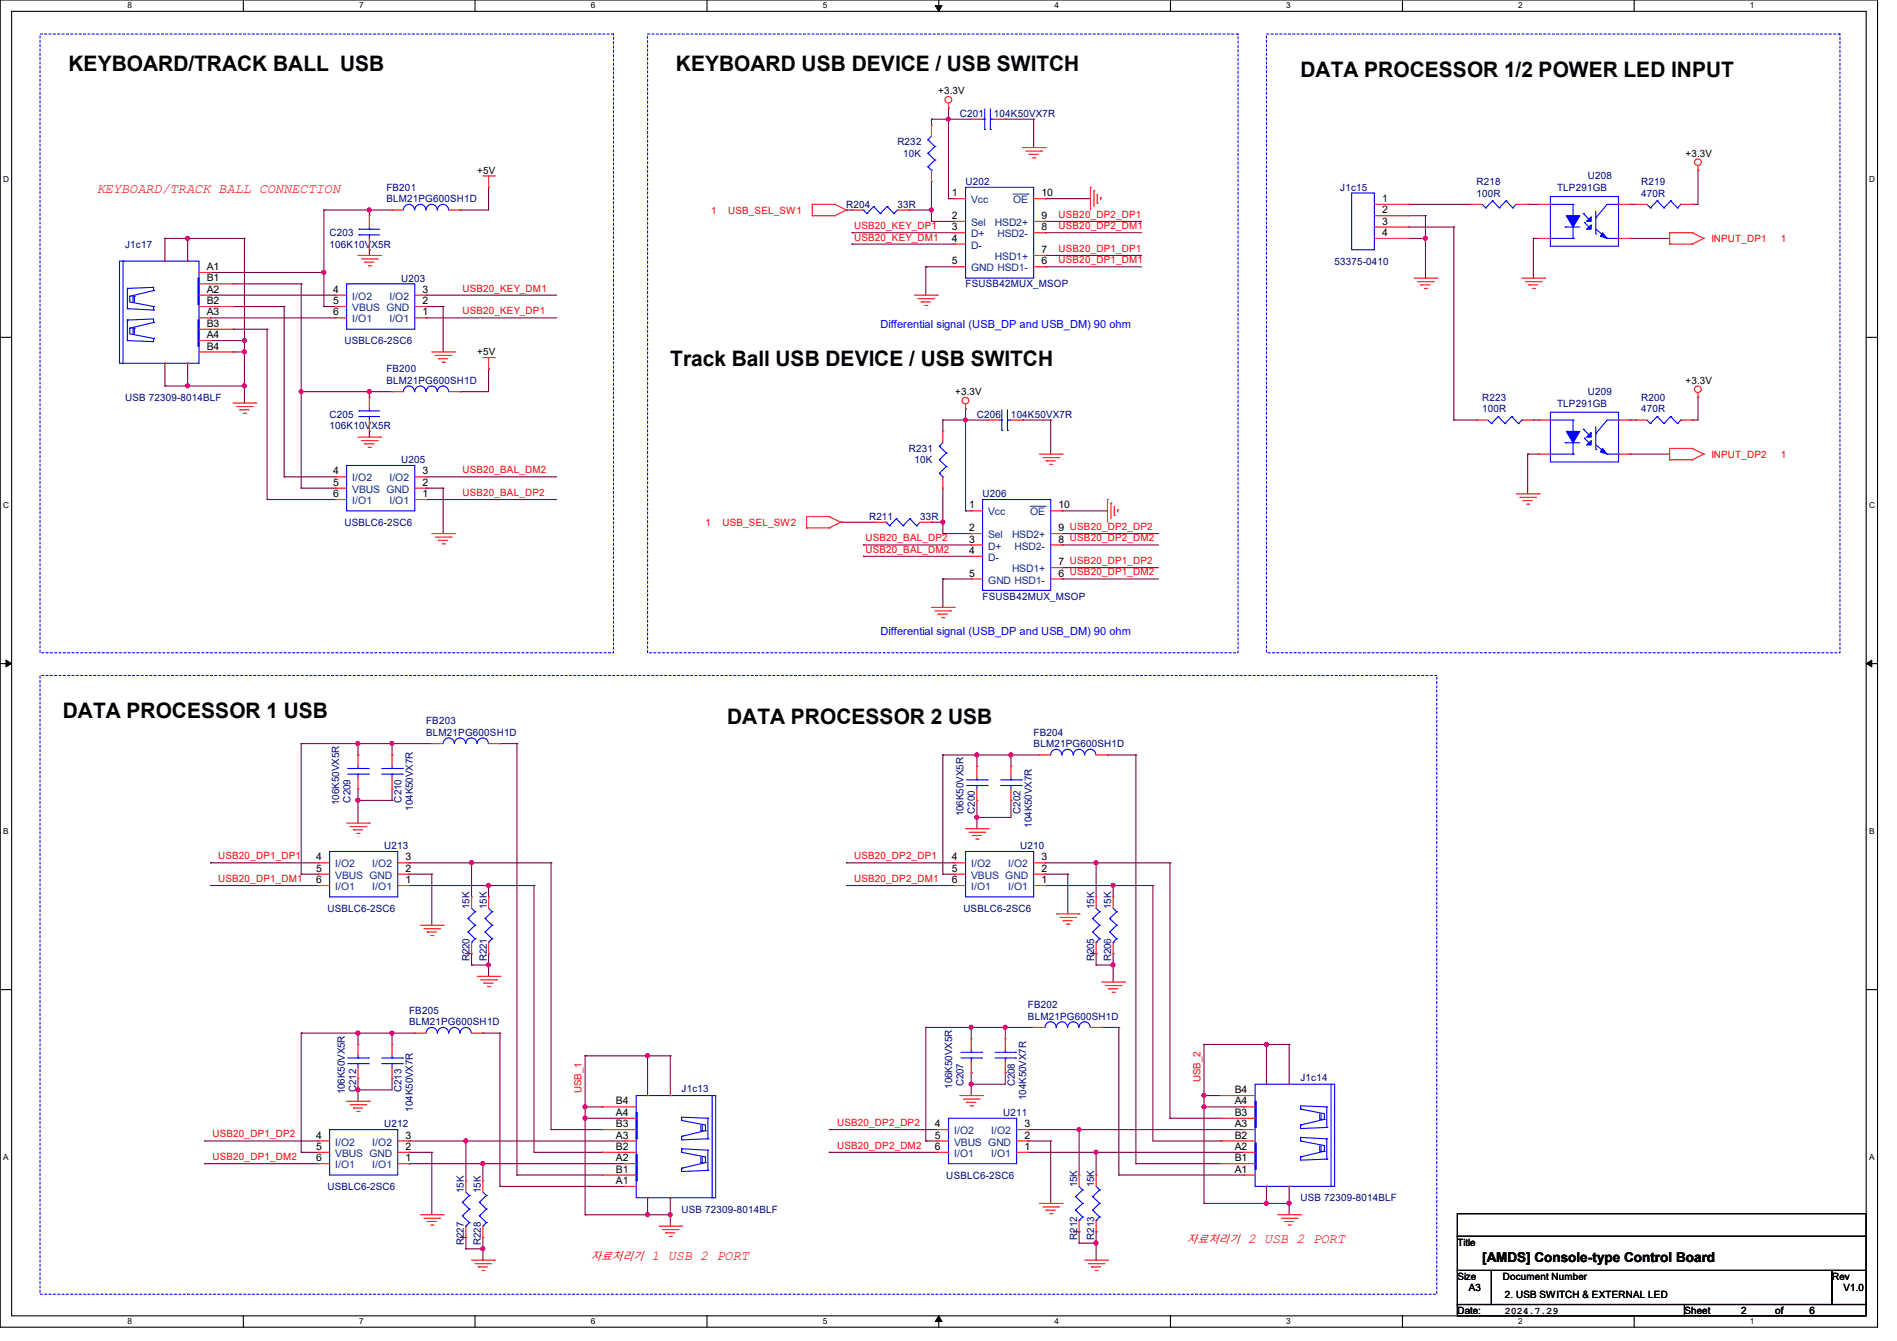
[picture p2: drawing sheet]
<svg xmlns="http://www.w3.org/2000/svg" width="297mm" height="210mm" viewBox="0 0 297 210" stroke-linecap="round" stroke-linejoin="round" font-family="sans-serif">
<defs><g id="words">
<g font-size="3.3">
<text x="10.7" y="11.1">KEYBOARD/TRACK BALL USB</text>
<text x="105.8" y="11.1">KEYBOARD USB DEVICE / USB SWITCH</text>
<text x="203.6" y="12">DATA PROCESSOR 1/2 POWER LED INPUT</text>
<text x="104.9" y="57.4">Track Ball USB DEVICE / USB SWITCH</text>
<text x="9.8" y="112.5">DATA PROCESSOR 1 USB</text>
<text x="113.8" y="113.4">DATA PROCESSOR 2 USB</text>
</g>
<g font-size="2.1" fill="#f00">
<text x="15.2" y="30.2">KEYBOARD/TRACK BALL CONNECTION</text>
<text x="102" y="197.4">1 USB 2 PORT</text>
<text x="195.4" y="194.7">2 USB 2 PORT</text>
</g>
<text font-size="2.1" x="232.1" y="197.6">[AMDS] Console-type Control Board</text>
<g font-size="1.7" fill="#00f">
<text x="137.8" y="51.4">Differential signal (USB_DP and USB_DM) 90 ohm</text>
<text x="137.8" y="99.4">Differential signal (USB_DP and USB_DM) 90 ohm</text>
</g>
<g font-size="1.7" fill="#f00">
<text x="92.5" y="197.4">자료처리기</text>
<text x="185.8" y="194.7">자료처리기</text>
</g>
<g font-size="1.6">
<text x="146.9" y="14.8">+3.3V</text>
<text x="74.7" y="27.2">+5V</text>
<text x="263.9" y="24.6">+3.3V</text>
<text x="149.1" y="34.3">2</text>
<text x="149.1" y="30.7">1</text>
<text x="163.1" y="34.3">9</text>
<text x="163.1" y="30.7">10</text>
<text x="216.4" y="31.6">1</text>
<text x="216.4" y="33.4">2</text>
<text x="216.4" y="35.2">3</text>
<text x="149.1" y="36.1">3</text>
<text x="149.1" y="37.8">4</text>
<text x="149.1" y="41.4">5</text>
<text x="163.1" y="36.1">8</text>
<text x="163.1" y="39.6">7</text>
<text x="163.1" y="41.4">6</text>
<text x="216.4" y="37">4</text>
<text x="32.4" y="42.3">A1</text>
<text x="32.4" y="45.8">A2</text>
<text x="32.4" y="44.1">B1</text>
<text x="32.4" y="47.6">B2</text>
<text x="52.2" y="45.8">4</text>
<text x="52.2" y="47.6">5</text>
<text x="66.2" y="47.6">2</text>
<text x="66.2" y="45.8">3</text>
<text x="32.4" y="49.4">A3</text>
<text x="32.4" y="53">A4</text>
<text x="32.4" y="51.2">B3</text>
<text x="52.2" y="49.4">6</text>
<text x="66.2" y="49.4">1</text>
<text x="32.4" y="54.7">B4</text>
<text x="74.7" y="55.7">+5V</text>
<text x="149.6" y="61.9">+3.3V</text>
<text x="263.9" y="60.1">+3.3V</text>
<text x="52.2" y="74.3">4</text>
<text x="52.2" y="76.1">5</text>
<text x="52.2" y="77.9">6</text>
<text x="66.2" y="77.9">1</text>
<text x="66.2" y="76.1">2</text>
<text x="66.2" y="74.3">3</text>
<text x="151.7" y="83.2">2</text>
<text x="151.7" y="79.6">1</text>
<text x="165.7" y="83.2">9 USB20_DP2_DP2</text>
<text x="165.7" y="79.6">10</text>
<text x="151.7" y="85">3</text>
<text x="151.7" y="86.7">4</text>
<text x="165.7" y="85">8 USB20_DP2_DM2</text>
<text x="165.7" y="88.5">7 USB20_DP1_DP2</text>
<text x="151.7" y="90.3">5</text>
<text x="165.7" y="90.3">6 USB20_DP1_DM2</text>
<text x="49.5" y="134.7">4</text>
<text x="49.5" y="136.5">5</text>
<text x="63.5" y="136.5">2</text>
<text x="63.5" y="134.7">3</text>
<text x="149.1" y="134.7">4</text>
<text x="149.1" y="136.5">5</text>
<text x="163.1" y="136.5">2</text>
<text x="163.1" y="134.7">3</text>
<text x="49.5" y="138.3">6</text>
<text x="63.5" y="138.3">1</text>
<text x="149.1" y="138.3">6</text>
<text x="163.1" y="138.3">1</text>
<text x="96.4" y="173">B4</text>
<text x="193.3" y="173">A4</text>
<text x="193.3" y="171.2">B4</text>
<text x="49.5" y="178.3">4</text>
<text x="63.5" y="178.3">3</text>
<text x="96.4" y="178.3">A3</text>
<text x="96.4" y="174.8">A4</text>
<text x="96.4" y="176.5">B3</text>
<text x="146.4" y="176.5">4</text>
<text x="146.4" y="178.3">5</text>
<text x="160.4" y="178.3">2</text>
<text x="160.4" y="176.5">3</text>
<text x="193.3" y="176.5">A3</text>
<text x="193.3" y="178.3">B2</text>
<text x="193.3" y="174.8">B3</text>
<text x="49.5" y="180.1">5</text>
<text x="49.5" y="181.9">6</text>
<text x="63.5" y="181.9">1</text>
<text x="63.5" y="180.1">2</text>
<text x="96.4" y="185.4">A1</text>
<text x="96.4" y="181.9">A2</text>
<text x="96.4" y="183.6">B1</text>
<text x="96.4" y="180.1">B2</text>
<text x="146.4" y="180.1">6</text>
<text x="160.4" y="180.1">1</text>
<text x="193.3" y="183.6">A1</text>
<text x="193.3" y="180.1">A2</text>
<text x="193.3" y="181.9">B1</text>
<text x="228.2" y="195.1">Title</text>
<text x="228.2" y="200.4">Size</text>
<text x="230" y="202.2">A3</text>
<text x="235.3" y="200.4">Document Number</text>
<text x="235.6" y="203.2">2. USB SWITCH &amp; EXTERNAL LED</text>
<text x="286.9" y="200.4">Rev</text>
<text x="288.6" y="202.2">V1.0</text>
<text x="228.2" y="205.7">Date:</text>
<text x="235.6" y="205.7">2024.7.29</text>
<text x="263.7" y="205.7">Sheet</text>
<text x="272.6" y="205.7">2</text>
<text x="278" y="205.7">of</text>
<text x="283.3" y="205.7">6</text>
</g>
<g font-size="1.6" fill="#000080">
<text x="140.5" y="22.8">R232</text>
<text x="150.3" y="18.3">C201</text>
<text x="155.6" y="18.3">104K50VX7R</text>
<text x="60.5" y="29.9">FB201</text>
<text x="141.4" y="24.6">10K</text>
<text x="151.2" y="29">U202</text>
<text x="209.8" y="29.9">J1c15</text>
<text x="231.2" y="29">R218</text>
<text x="243.8" y="29.9">TLP291GB</text>
<text x="248.6" y="28.1">U208</text>
<text x="257" y="29">R219</text>
<text x="60.5" y="31.7">BLM21PG600SH1D</text>
<text x="132.5" y="32.6">R204</text>
<text x="140.5" y="32.6">33R</text>
<text x="231.2" y="30.8">100R</text>
<text x="257" y="30.8">470R</text>
<text x="19.6" y="38.8">J1c17</text>
<text x="51.6" y="37">C203</text>
<text x="51.6" y="38.8">106K10VX5R</text>
<text x="209" y="41.4">53375-0410</text>
<text x="62.8" y="44.1">U203</text>
<text x="151.2" y="45">FSUSB42MUX_MSOP</text>
<text x="53.9" y="53.9">USBLC6-2SC6</text>
<text x="60.5" y="58.3">FB200</text>
<text x="19.6" y="62.8">USB 72309-8014BLF</text>
<text x="51.6" y="65.4">C205</text>
<text x="60.5" y="60.1">BLM21PG600SH1D</text>
<text x="152.9" y="65.4">C206</text>
<text x="158.3" y="65.4">104K50VX7R</text>
<text x="232.1" y="62.8">R223</text>
<text x="232.1" y="64.6">100R</text>
<text x="243.8" y="63.7">TLP291GB</text>
<text x="248.6" y="61.9">U209</text>
<text x="257" y="62.8">R200</text>
<text x="257" y="64.6">470R</text>
<text x="51.6" y="67.2">106K10VX5R</text>
<text x="142.3" y="70.8">R231</text>
<text x="62.8" y="72.6">U205</text>
<text x="143.2" y="72.6">10K</text>
<text x="153.8" y="77.9">U206</text>
<text x="53.9" y="82.3">USBLC6-2SC6</text>
<text x="136.1" y="81.4">R211</text>
<text x="144.1" y="81.4">33R</text>
<text x="153.8" y="93.9">FSUSB42MUX_MSOP</text>
<text x="66.7" y="113.5">FB203</text>
<text x="66.7" y="115.2">BLM21PG600SH1D</text>
<text x="161.8" y="115.2">FB204</text>
<text x="161.8" y="117">BLM21PG600SH1D</text>
<text x="54.9" y="125.7" transform="rotate(-90 54.9 125.7)">C209</text>
<text x="62.9" y="125.7" transform="rotate(-90 62.9 125.7)">C210</text>
<text x="53.1" y="126.1" transform="rotate(-90 53.1 126.1)">106K50VX5R</text>
<text x="64.6" y="127" transform="rotate(-90 64.6 127)">104K50VX7R</text>
<text x="150.9" y="127.8" transform="rotate(-90 150.9 127.8)">106K50VX5R</text>
<text x="152.7" y="127.5" transform="rotate(-90 152.7 127.5)">C200</text>
<text x="159.8" y="127.5" transform="rotate(-90 159.8 127.5)">C202</text>
<text x="161.5" y="129.6" transform="rotate(-90 161.5 129.6)">104K50VX7R</text>
<text x="60.2" y="133">U213</text>
<text x="159.7" y="133">U210</text>
<text x="51.3" y="142.8">USBLC6-2SC6</text>
<text x="73.5" y="142.4" transform="rotate(-90 73.5 142.4)">15K</text>
<text x="76.2" y="142.4" transform="rotate(-90 76.2 142.4)">15K</text>
<text x="150.8" y="142.8">USBLC6-2SC6</text>
<text x="171.3" y="142.4" transform="rotate(-90 171.3 142.4)">15K</text>
<text x="174" y="142.4" transform="rotate(-90 174 142.4)">15K</text>
<text x="73.5" y="150.6" transform="rotate(-90 73.5 150.6)">R220</text>
<text x="76.2" y="150.6" transform="rotate(-90 76.2 150.6)">R221</text>
<text x="171.3" y="150.6" transform="rotate(-90 171.3 150.6)">R205</text>
<text x="174" y="150.6" transform="rotate(-90 174 150.6)">R206</text>
<text x="64.1" y="158.8">FB205</text>
<text x="64.1" y="160.6">BLM21PG600SH1D</text>
<text x="161" y="157.9">FB202</text>
<text x="161" y="159.7">BLM21PG600SH1D</text>
<text x="54" y="171.4" transform="rotate(-90 54 171.4)">106K50VX5R</text>
<text x="55.8" y="171" transform="rotate(-90 55.8 171)">C212</text>
<text x="62.9" y="171" transform="rotate(-90 62.9 171)">C213</text>
<text x="106.7" y="171.1">J1c13</text>
<text x="149.1" y="170.5" transform="rotate(-90 149.1 170.5)">106K50VX5R</text>
<text x="150.9" y="170.1" transform="rotate(-90 150.9 170.1)">C207</text>
<text x="158.9" y="170.1" transform="rotate(-90 158.9 170.1)">C208</text>
<text x="160.7" y="172.3" transform="rotate(-90 160.7 172.3)">104K50VX7R</text>
<text x="203.6" y="169.3">J1c14</text>
<text x="60.2" y="176.6">U212</text>
<text x="64.6" y="174.1" transform="rotate(-90 64.6 174.1)">104K50VX7R</text>
<text x="157.1" y="174.8">U211</text>
<text x="148.2" y="184.6">USBLC6-2SC6</text>
<text x="168.7" y="186" transform="rotate(-90 168.7 186)">15K</text>
<text x="171.3" y="186" transform="rotate(-90 171.3 186)">15K</text>
<text x="51.3" y="186.3">USBLC6-2SC6</text>
<text x="72.6" y="186.9" transform="rotate(-90 72.6 186.9)">15K</text>
<text x="75.3" y="186.9" transform="rotate(-90 75.3 186.9)">15K</text>
<text x="106.7" y="189.9">USB 72309-8014BLF</text>
<text x="203.6" y="188.1">USB 72309-8014BLF</text>
<text x="72.6" y="195" transform="rotate(-90 72.6 195)">R227</text>
<text x="75.3" y="195" transform="rotate(-90 75.3 195)">R228</text>
<text x="168.7" y="194.1" transform="rotate(-90 168.7 194.1)">R212</text>
<text x="171.3" y="194.1" transform="rotate(-90 171.3 194.1)">R213</text>
</g>
<g font-size="1.6" fill="#f00">
<text x="111.3" y="33.4">1</text>
<text x="114" y="33.4">USB_SEL_SW1</text>
<text x="133.7" y="35.9">USB20_KEY_DP1</text>
<text x="165.7" y="34.1">USB20_DP2_DP1</text>
<text x="165.7" y="35.9">USB20_DP2_DM1</text>
<text x="133.7" y="37.7">USB20_KEY_DM1</text>
<text x="165.7" y="39.5">USB20_DP1_DP1</text>
<text x="165.7" y="41.2">USB20_DP1_DM1</text>
<text x="268" y="37.9">INPUT_DP1</text>
<text x="278.8" y="37.9">1</text>
<text x="72.4" y="45.7">USB20_KEY_DM1</text>
<text x="72.4" y="49.2">USB20_KEY_DP1</text>
<text x="268" y="71.7">INPUT_DP2</text>
<text x="278.8" y="71.7">1</text>
<text x="72.4" y="77.7">USB20_BAL_DP2</text>
<text x="72.4" y="74.1">USB20_BAL_DM2</text>
<text x="110.4" y="82.3">1</text>
<text x="113.1" y="82.3">USB_SEL_SW2</text>
<text x="135.5" y="86.6">USB20_BAL_DM2</text>
<text x="135.5" y="84.8">USB20_BAL_DP2</text>
<text x="34.2" y="134.6">USB20_DP1_DP1</text>
<text x="133.7" y="134.6">USB20_DP2_DP1</text>
<text x="34.2" y="138.1">USB20_DP1_DM1</text>
<text x="133.7" y="138.1">USB20_DP2_DM1</text>
<text x="91.1" y="171.2" transform="rotate(-90 91.1 171.2)">USB_1</text>
<text x="188" y="169.5" transform="rotate(-90 188 169.5)">USB_2</text>
<text x="33.3" y="178.1">USB20_DP1_DP2</text>
<text x="131.1" y="176.4">USB20_DP2_DP2</text>
<text x="131.1" y="179.9">USB20_DP2_DM2</text>
<text x="33.3" y="181.7">USB20_DP1_DM2</text>
</g>
<g font-size="1.6" fill="#004080">
<text x="152.1" y="35.4">Sel</text>
<text x="152.1" y="31.8">Vcc</text>
<text x="155.8" y="35.4">HSD2+</text>
<text x="158.6" y="31.8">OE</text>
<text x="152.1" y="37.2">D+</text>
<text x="152.1" y="38.9">D-</text>
<text x="155.8" y="40.7">HSD1+</text>
<text x="156.2" y="37.2">HSD2-</text>
<text x="55.2" y="46.9">I/O2</text>
<text x="61" y="46.9">I/O2</text>
<text x="152.1" y="42.5">GND HSD1-</text>
<text x="55.2" y="48.7">VBUS GND</text>
<text x="55.2" y="50.5">I/O1</text>
<text x="61" y="50.5">I/O1</text>
<text x="55.2" y="75.4">I/O2</text>
<text x="55.2" y="77.2">VBUS GND</text>
<text x="61" y="75.4">I/O2</text>
<text x="55.2" y="79">I/O1</text>
<text x="61" y="79">I/O1</text>
<text x="154.7" y="80.7">Vcc</text>
<text x="161.3" y="80.7">OE</text>
<text x="154.7" y="84.3">Sel</text>
<text x="154.7" y="86.1">D+</text>
<text x="154.7" y="87.8">D-</text>
<text x="158.5" y="89.6">HSD1+</text>
<text x="158.5" y="84.3">HSD2+</text>
<text x="158.8" y="86.1">HSD2-</text>
<text x="154.7" y="91.4">GND HSD1-</text>
<text x="52.5" y="135.8">I/O2</text>
<text x="52.5" y="137.6">VBUS GND</text>
<text x="58.3" y="135.8">I/O2</text>
<text x="152.1" y="135.8">I/O2</text>
<text x="152.1" y="137.6">VBUS GND</text>
<text x="157.9" y="135.8">I/O2</text>
<text x="52.5" y="139.4">I/O1</text>
<text x="58.3" y="139.4">I/O1</text>
<text x="152.1" y="139.4">I/O1</text>
<text x="157.9" y="139.4">I/O1</text>
<text x="52.5" y="179.4">I/O2</text>
<text x="58.3" y="179.4">I/O2</text>
<text x="149.4" y="177.6">I/O2</text>
<text x="149.4" y="179.4">VBUS GND</text>
<text x="155.2" y="177.6">I/O2</text>
<text x="52.5" y="181.2">VBUS GND</text>
<text x="52.5" y="183">I/O1</text>
<text x="58.3" y="183">I/O1</text>
<text x="149.4" y="181.2">I/O1</text>
<text x="155.2" y="181.2">I/O1</text>
</g>
<g font-size="1.3">
<text x="19.9" y="1.3">8</text>
<text x="56.2" y="1.3">7</text>
<text x="92.5" y="1.3">6</text>
<text x="128.8" y="1.3">5</text>
<text x="165.1" y="1.3">4</text>
<text x="201.4" y="1.3">3</text>
<text x="237.7" y="1.3">2</text>
<text x="274" y="1.3">1</text>
<text x=".5" y="28.4">D</text>
<text x="292.7" y="28.4">D</text>
<text x=".5" y="79.5">C</text>
<text x="292.7" y="79.5">C</text>
<text x=".5" y="130.6">B</text>
<text x="292.7" y="130.6">B</text>
<text x=".5" y="181.7">A</text>
<text x="292.7" y="181.7">A</text>
<text x="19.9" y="207.4">8</text>
<text x="56.2" y="207.4">7</text>
<text x="92.5" y="207.4">6</text>
<text x="128.8" y="207.4">5</text>
<text x="165.1" y="207.4">4</text>
<text x="201.4" y="207.4">3</text>
<text x="237.7" y="207.4">2</text>
<text x="274" y="207.4">1</text>
</g>
</g></defs>
<path d="M0 0h294v207.9h-294zM1.8 1.8h290.4v204.3h-290.4z" fill="none" stroke="#000" stroke-width=".17"/>
<g fill="#fff">
<path d="M19.9 .2h.7v1.4h-.7z"/>
<path d="M19.9 206.2h.7v1.4h-.7z"/>
</g>
<path d="M38.1 0v1.8M38.1 206.1v1.8" fill="none" stroke="#000" stroke-width=".17"/>
<g fill="#fff">
<path d="M56.2 .2h.7v1.4h-.7z"/>
<path d="M56.2 206.2h.7v1.4h-.7z"/>
</g>
<path d="M74.4 0v1.8M74.4 206.1v1.8" fill="none" stroke="#000" stroke-width=".17"/>
<g fill="#fff">
<path d="M92.5 .2h.7v1.4h-.7z"/>
<path d="M92.5 206.2h.7v1.4h-.7z"/>
</g>
<path d="M110.7 0v1.8M110.7 206.1v1.8" fill="none" stroke="#000" stroke-width=".17"/>
<g fill="#fff">
<path d="M128.8 .2h.7v1.4h-.7z"/>
<path d="M128.8 206.2h.7v1.4h-.7z"/>
</g>
<path d="M147 0v1.8M147 206.1v1.8" fill="none" stroke="#000" stroke-width=".17"/>
<path d="M146.4 .9h1.1l-.5 .9zM147 206.1l.5 .9h-1.1z" fill="#000" stroke="#000" stroke-width=".16"/>
<g fill="#fff">
<path d="M165.1 .2h.7v1.4h-.7z"/>
<path d="M165.1 206.2h.7v1.4h-.7z"/>
</g>
<path d="M183.3 0v1.8M183.3 206.1v1.8" fill="none" stroke="#000" stroke-width=".17"/>
<g fill="#fff">
<path d="M201.4 .2h.7v1.4h-.7z"/>
<path d="M201.4 206.2h.7v1.4h-.7z"/>
</g>
<path d="M219.6 0v1.8M219.6 206.1v1.8" fill="none" stroke="#000" stroke-width=".17"/>
<g fill="#fff">
<path d="M237.7 .2h.7v1.4h-.7z"/>
<path d="M237.7 206.2h.7v1.4h-.7z"/>
</g>
<path d="M255.9 0v1.8M255.9 206.1v1.8" fill="none" stroke="#000" stroke-width=".17"/>
<g fill="#fff">
<path d="M274 .2h.7v1.4h-.7z"/>
<path d="M274 206.2h.7v1.4h-.7z"/>
<path d="M.5 27.3h.9v1.4h-.9z"/>
<path d="M292.7 27.3h.8v1.4h-.8z"/>
<path d="M.5 78.4h.9v1.4h-.9z"/>
<path d="M292.7 78.4h.8v1.4h-.8z"/>
</g>
<path d="M0 52.8h1.8M292.2 52.8h1.8" fill="none" stroke="#000" stroke-width=".17"/>
<g fill="#fff">
<path d="M.5 129.5h.8v1.4h-.8z"/>
<path d="M292.7 129.5h.8v1.4h-.8z"/>
</g>
<path d="M0 103.9h1.8M292.2 103.9h1.8" fill="none" stroke="#000" stroke-width=".17"/>
<path d="M.9 103.4l.9 .5-.9 .5zM292.2 103.9l.9-.5v1z" fill="#000" stroke="#000" stroke-width=".16"/>
<g fill="#fff">
<path d="M.5 180.5h.8v1.4h-.8z"/>
<path d="M292.7 180.5h.8v1.4h-.8z"/>
</g>
<path d="M0 155h1.8M292.2 155h1.8M228.2 190.1h64v3.5h-64zM228.2 193.6h64v5.4h-64zM228.2 199h5.3v5.3h-5.3zM233.5 199h53.4v5.3h-53.4zM286.9 199h5.3v5.3h-5.3zM228.2 204.3h35.5v1.8h-35.5zM263.7 204.3h28.5v1.8h-28.5z" fill="none" stroke="#000" stroke-width=".17"/>
<path d="M6.3 5.3h89.8v96.9h-89.8zM101.4 5.3h92.4v96.9h-92.4zM198.3 5.3h89.8v96.9h-89.8zM6.3 105.8h218.7v96.9h-218.7z" fill="none" stroke="#00f" stroke-width=".17" stroke-dasharray=".3 .3"/>
<g fill="none" stroke="#800040" stroke-width=".17">
<path d="M145.8 18.7h.1M145.8 18.7h6.3M145.8 18.7v.9M148.5 16.9h.1M148.5 18.7h.1M148.5 16.9v14.2M157.4 18.7h.1M157.4 18.7h4.4M161.8 18.7h.1M161.8 18.7v4.4M25.8 37.3h.1M25.8 37.3v3.6"/>
<path d="M25.8 37.3h12.5M29.4 37.3h.1M29.4 37.3v3.6M38.3 37.3h.1M38.3 37.3v25.8M50.7 32.9h.1M50.7 32.9h10.7M50.7 32.9v15.1M57.8 32.9h.1M57.8 39.1h.1M57.8 32.9v.9M57.8 39.1v.9"/>
<path d="M72.1 32.9h.1M76.5 29.3h.1M76.5 29.3v3.6h-4.4M132.5 32.9h.1M132.5 32.9h.9M133.4 36.4h.1M133.4 38.2h.1M133.4 36.4h16M133.4 38.2h16M142.3 32.9h.1M142.3 32.9h3.5M145.8 32.9h.1"/>
<path d="M145.8 34.7h.1M145.8 34.7h3.6M145.8 28.4v6.3M148.5 31.1h.1M148.5 31.1h.9M163.6 31.1h.1M163.6 34.7h.1M163.6 36.4h.1M163.6 36.4h15.1M163.6 31.1h7.1M163.6 34.7h15.1M220.5 32h.1"/>
<path d="M220.5 35.6h.1M220.5 32h9.8M220.5 33.8h2.7M220.5 37.3h2.7M220.5 35.6h7.1M223.2 37.3h.1M223.2 33.8h.1M223.2 33.8v9.8M227.6 35.6h.1M227.6 35.6v30.2M239.2 32h.1M239.2 32h1.8"/>
<path d="M240.1 37.3h.1M240.1 37.3h.9M240.1 37.3v6.3M255.2 37.3h.1M255.2 32h.1M255.2 32h.9M255.2 37.3h6.2M265 32h.1M265.9 26.7h.1M265.9 26.7v5.3h-.9M25.8 56.9h.1M25.8 56.9v3.6"/>
<path d="M29.4 56.9h.1M29.4 56.9v3.6M32.9 42.7h.1M32.9 46.2h.1M32.9 49.8h.1M32.9 53.3h.1M32.9 46.2h19.6M32.9 49.8h19.6M32.9 42.7h17.8M32.9 53.3h5.4M36.5 55.1h.1M36.5 44.4h.1"/>
<path d="M36.5 48h.1M36.5 51.6h.1M36.5 48h8M36.5 55.1h1.8M36.5 44.4h10.7M36.5 51.6h5.3M38.3 55.1h.1M38.3 53.3h.1M41.8 51.6h.1M41.8 51.6v26.6M44.5 48h.1M44.5 48v26.7"/>
<path d="M47.2 44.4h.1M47.2 44.4v32.1M50.7 42.7h.1M50.7 48h.1M50.7 48h1.8M66.7 46.2h.1M66.7 49.8h.1M66.7 48h.1M66.7 46.2h20.5M66.7 49.8h20.5M66.7 48h2.7M69.4 48h.1"/>
<path d="M69.4 48v7.1M76.5 57.8h.1M76.5 57.8v3.5h-4.4M144.9 41.8h.1M144.9 41.8v4.4M144.9 41.8h4.5M163.6 40h.1M163.6 41.8h.1M163.6 41.8h15.1M163.6 40h15.1M223.2 43.6h.1M25.8 60.5h.1"/>
<path d="M25.8 60.5h12.5M29.4 60.5h.1M38.3 60.5h.1M41.8 78.2h.1M41.8 78.2h10.7M44.5 74.7h.1M44.5 74.7h8M47.2 61.3h.1M47.2 76.5h.1M47.2 61.3h14.2M47.2 76.5h5.3M57.8 61.3h.1"/>
<path d="M57.8 67.6h.1M57.8 61.3v.9M57.8 67.6v.9M66.7 78.2h.1M66.7 74.7h.1M66.7 76.5h.1M66.7 78.2h20.5M66.7 74.7h20.5M66.7 76.5h2.7M69.4 76.5h.1M69.4 76.5v7.1M72.1 61.3h.1"/>
<path d="M147.6 65.8h.1M147.6 65.8v1.8M147.6 76.5v7.1M147.6 65.8h7.1M151.2 64h.1M151.2 65.8h.1M151.2 64v16M160.1 65.8h.1M160.1 65.8h4.4M164.5 65.8h.1M164.5 65.8v5.3M227.6 65.8h.1"/>
<path d="M227.6 65.8h3.6M239.2 71.1h.1M239.2 71.1h1.8M239.2 71.1v6.2M240.1 65.8h.1M240.1 65.8h.9M255.2 65.8h.1M255.2 71.1h.1M255.2 65.8h.9M255.2 71.1h6.2M265 65.8h.1M265.9 62.2h.1"/>
<path d="M265.9 62.2v3.6h-.9M131.6 81.8h.1M131.6 81.8h5.3M135.2 87.1h.1M135.2 85.3h.1M135.2 87.1h16.9M135.2 85.3h16.9M145.8 81.8h.1M145.8 81.8h1.8M147.6 90.7h.1M147.6 81.8h.1M147.6 83.6h.1"/>
<path d="M147.6 90.7h4.5M147.6 90.7v4.4M147.6 83.6h4.5M151.2 80h.1M151.2 80h.9M166.3 80h.1M166.3 83.6h.1M166.3 85.3h.1M166.3 88.9h.1M166.3 90.7h.1M166.3 90.7h15.1M166.3 80h7.1"/>
<path d="M166.3 83.6h15.1M166.3 85.3h15.1M166.3 88.9h15.1M47.2 116.5h.1M47.2 116.5h20.4M47.2 116.5v20.4M56 118.2h.1M56 116.5h.1M56 116.5v1.7M61.4 118.2h.1M61.4 116.5h.1M61.4 116.5v1.7"/>
<path d="M78.3 116.5h.1M78.3 116.5h2.6M80.9 116.5h.1M80.9 116.5v67.5M147.6 118.2h.1M147.6 118.2v18.7M147.6 118.2h15.1M153 118.2h.1M153 118.2v1.8M158.3 118.2h.1M158.3 118.2v1.8M173.4 118.2h.1"/>
<path d="M173.4 118.2h4.4M177.8 118.2h.1M177.8 118.2v64M32.9 138.7h.1M32.9 135.1h.1M32.9 138.7h16.9M32.9 135.1h16.9M47.2 136.9h.1M47.2 136.9h2.6M56 125.3h.1M56 123.6v5.3M56 125.3h5.4"/>
<path d="M61.4 125.3h.1M61.4 123.6v1.7M64.1 138.7h.1M64.1 135.1h.1M64.1 136.9h.1M64.1 138.7h19.5M64.1 135.1h22.2M64.1 136.9h3.5M67.6 136.9h.1M67.6 136.9v8M73.8 135.1h.1M73.8 135.1v5.4"/>
<path d="M76.5 138.7h.1M76.5 138.7v1.8M83.6 138.7h.1M83.6 138.7v41.8h10.7M86.3 135.1h.1M86.3 135.1v41.8M132.5 135.1h.1M132.5 138.7h.1M132.5 138.7h16.9M132.5 135.1h16.9M147.6 136.9h.1M147.6 136.9h1.8"/>
<path d="M153 128h.1M153 125.3h.1M153 125.3v4.5M158.3 125.3h.1M158.3 125.3v2.7h-5.3M163.6 135.1h.1M163.6 136.9h.1M163.6 138.7h16.9M163.6 135.1h19.6M163.6 136.9h3.6M167.2 136.9h.1M167.2 136.9v6.2"/>
<path d="M171.6 135.1h.1M171.6 135.1v5.4M174.3 138.7h.1M174.3 138.7v1.8M180.5 138.7h.1M180.5 138.7v40h10.7M183.2 135.1h.1M183.2 135.1v40M72.9 149.4h.1M72.9 149.4h.9M73.8 149.4h.1M73.8 151.1h.1"/>
<path d="M73.8 149.4v1.7M73.8 151.1h2.7M76.5 151.1h.1M76.5 149.4h.1M76.5 149.4v3.5M170.7 149.4h.1M170.7 149.4h.9M171.6 151.1h.1M171.6 149.4h.1M171.6 151.1h2.7M171.6 149.4v1.7M174.3 151.1h.1"/>
<path d="M174.3 149.4h.1M174.3 149.4v4.4M32 178.7h.1M32 178.7h17.8M47.2 161.8h.1M47.2 161.8h17.7M47.2 161.8v18.7M56 170.7h.1M56 161.8h.1M56 168.9h.1M56 161.8v1.8M56 168.9v3.6"/>
<path d="M61.4 168.9h.1M61.4 161.8h.1M61.4 168.9v1.8h-5.4M61.4 161.8v1.8M64.1 178.7h.1M64.1 178.7h33.7M72.9 178.7h.1M72.9 178.7v6.2M75.6 161.8h.1M75.6 161.8h2.7M78.3 161.8h.1M78.3 161.8v24"/>
<path d="M86.3 176.9h.1M86.3 176.9h8M91.6 165.4h.1M91.6 175.1h.1M91.6 173.4h.1M91.6 165.4v24.8M91.6 165.4h13.3M91.6 175.1h6.2M91.6 173.4h2.7M101.4 165.4h.1M101.4 165.4v6.2M104.9 165.4h.1"/>
<path d="M104.9 165.4v6.2M129.8 176.9h.1M129.8 176.9h16.9M144.9 160.9h.1M144.9 178.7h.1M144.9 160.9v17.8M144.9 178.7h1.8M144.9 160.9h16.9M152.1 169.8h.1M152.1 160.9h.1M152.1 168h.1M152.1 160.9v1.8"/>
<path d="M152.1 168v3.6M157.4 168h.1M157.4 160.9h.1M157.4 160.9v1.8M157.4 168v1.8h-5.3M161 176.9h.1M161 178.7h.1M161 178.7h3.5M161 176.9h33.7M164.5 178.7h.1M164.5 178.7v9.8M169 176.9h.1"/>
<path d="M169 176.9v7.1M172.5 160.9h.1M172.5 160.9h2.7M175.2 160.9h.1M175.2 160.9v23.1M183.2 175.1h.1M183.2 175.1h8M188.5 171.6h.1M188.5 163.6h.1M188.5 173.4h.1M188.5 173.4h6.2M188.5 163.6h13.3"/>
<path d="M188.5 163.6v24.9M188.5 171.6h2.7M191.2 178.7h.1M198.3 163.6h.1M198.3 163.6v6.2M201.8 163.6h.1M201.8 163.6v6.2M32 182.2h.1M32 182.2h17.8M47.2 180.5h.1M47.2 180.5h2.6M64.1 182.2h.1"/>
<path d="M64.1 180.5h.1M64.1 182.2h33.7M64.1 180.5h3.5M67.6 180.5h.1M67.6 180.5v9.7M72.1 193.8h.1M72.1 193.8h.8M72.9 195.6h.1M72.9 193.8h.1M72.9 195.6h2.7M72.9 193.8v1.8M75.6 195.6h.1"/>
<path d="M75.6 193.8h.1M75.6 182.2h.1M75.6 182.2v2.7M75.6 193.8v3.6M78.3 185.8h.1M78.3 185.8h19.5M80.9 184h.1M80.9 184h13.4M91.6 190.2h.1M91.6 190.2h13.3M94.3 180.5h.1M101.4 187.6h.1"/>
<path d="M101.4 190.2h.1M101.4 187.6v2.6M104.9 190.2h.1M104.9 187.6h.1M104.9 187.6v4.4M129.8 180.5h.1M129.8 180.5h16.9M161 180.5h33.7M168.1 192.9h.1M168.1 192.9h.9M169 192.9h.1M169 194.7h.1"/>
<path d="M169 192.9v1.8M169 194.7h2.6M171.6 194.7h.1M171.6 192.9h.1M171.6 180.5h.1M171.6 180.5v3.5M171.6 192.9v4.5M175.2 184h.1M175.2 184h19.5M177.8 182.2h.1M177.8 182.2h13.4M188.5 188.5h.1"/>
<path d="M188.5 188.5h13.3M198.3 188.5h.1M198.3 185.8h.1M198.3 185.8v2.7M201.8 188.5h.1M201.8 185.8h.1M201.8 185.8v4.4"/>
</g>
<g fill="#f0f" stroke="#f0f" stroke-width=".17">
<circle cx="148.5" cy="18.6" r=".32"/>
<circle cx="101.4" cy="190.2" r=".32"/>
<circle cx="101.4" cy="165.3" r=".32"/>
<circle cx="91.6" cy="175.1" r=".32"/>
<circle cx="75.6" cy="195.6" r=".32"/>
<circle cx="61.4" cy="161.8" r=".32"/>
<circle cx="56" cy="161.8" r=".32"/>
<circle cx="75.6" cy="182.2" r=".32"/>
<circle cx="104.9" cy="190.2" r=".32"/>
<circle cx="56" cy="170.7" r=".32"/>
<circle cx="145.8" cy="32.9" r=".32"/>
<circle cx="56" cy="125.3" r=".32"/>
<circle cx="76.5" cy="151.1" r=".32"/>
<circle cx="61.4" cy="116.4" r=".32"/>
<circle cx="56" cy="116.4" r=".32"/>
<circle cx="76.5" cy="138.7" r=".32"/>
<circle cx="57.8" cy="32.9" r=".32"/>
<circle cx="50.7" cy="42.7" r=".32"/>
<circle cx="57.8" cy="61.3" r=".32"/>
<circle cx="91.6" cy="173.3" r=".32"/>
<circle cx="152.9" cy="128" r=".32"/>
<circle cx="174.3" cy="151.1" r=".32"/>
<circle cx="158.3" cy="118.2" r=".32"/>
<circle cx="171.6" cy="135.1" r=".32"/>
<circle cx="174.3" cy="138.7" r=".32"/>
<circle cx="152.9" cy="118.2" r=".32"/>
<circle cx="198.3" cy="163.6" r=".32"/>
<circle cx="188.5" cy="171.6" r=".32"/>
<circle cx="198.3" cy="188.4" r=".32"/>
<circle cx="152" cy="169.8" r=".32"/>
<circle cx="188.5" cy="173.3" r=".32"/>
<circle cx="171.6" cy="194.7" r=".32"/>
<circle cx="157.4" cy="160.9" r=".32"/>
<circle cx="201.8" cy="188.4" r=".32"/>
<circle cx="152" cy="160.9" r=".32"/>
<circle cx="29.4" cy="37.3" r=".32"/>
<circle cx="38.2" cy="60.4" r=".32"/>
<circle cx="38.2" cy="55.1" r=".32"/>
<circle cx="38.2" cy="53.3" r=".32"/>
<circle cx="29.4" cy="60.4" r=".32"/>
<circle cx="47.1" cy="61.3" r=".32"/>
<circle cx="171.6" cy="180.4" r=".32"/>
<circle cx="168.9" cy="176.9" r=".32"/>
<circle cx="73.8" cy="135.1" r=".32"/>
<circle cx="72.9" cy="178.7" r=".32"/>
<circle cx="147.6" cy="81.8" r=".32"/>
<circle cx="151.2" cy="65.8" r=".32"/>
<circle cx="223.2" cy="37.3" r=".32"/>
</g>
<g fill="none" stroke="#f00" stroke-width=".17">
<path d="M145.8 19.6h.1M145.8 19.6v1.7M148.5 16.9h.1M148.5 16.2v.7M152.1 18.7h.1M152.1 18.7h1.7M155.6 18.7h1.8M157.4 18.7h.1M57.8 33.8h.1M57.8 39.1h.1M57.8 33.8v1.8M57.8 37.3v1.8"/>
<path d="M61.4 32.9h.1M61.4 32.9h1.8M70.3 32.9h1.8M72.1 32.9h.1M75.6 27.6h1.8M76.5 29.3h.1M76.5 27.6v1.7M77.4 27.6h.1M127.2 33.8h.1M127.2 32h.1M127.2 32h3.5M127.2 33.8h3.5"/>
<path d="M127.2 32v1.8M130.7 32h.1M130.7 33.8h.1M130.7 32l1.8 .9M132.5 32.9h.1M132.5 32.9l-1.8 .9M133.4 32.9h.1M133.4 32.9h1.8M140.5 32.9h1.8M142.3 32.9h.1M145.8 28.4h.1M145.8 26.7v1.7"/>
<path d="M149.4 34.7h.1M149.4 36.4h.1M149.4 31.1h.1M149.4 38.2h.1M149.4 36.4h1.8M149.4 38.2h1.8M149.4 34.7h1.8M149.4 31.1h1.8M160.1 23.1h3.5M160.6 23.7h2.5M161.1 24.2h.1M161.1 24.2h1.5"/>
<path d="M161.7 24.7h.3M161.8 36.4h1.8M161.8 34.7h1.8M161.8 31.1h1.8M162 24.7h.1M163.1 23.7h.1M163.6 23.1h.1M163.6 36.4h.1M163.6 34.7h.1M163.6 31.1h.1M170.7 29.3h.1M170.7 29.3v3.6"/>
<path d="M171.3 29.9h.1M171.3 29.9v2.4M171.8 31.8h.1M171.8 30.4v1.4M172.3 30.9h.1M172.3 30.9v.4M215.2 32h5.3M215.2 33.8h5.3M215.2 35.6h5.3M215.2 37.3h5.3M220.5 32h.1M220.5 33.8h.1"/>
<path d="M220.5 35.6h.1M220.5 37.3h.1M230.3 32h.1M230.3 32h1.8M237.4 32h1.8M239.2 32h.1M241 32h.1M241 37.3h.1M241 32h1.7M241 37.3h1.7M253.4 32h1.8M253.4 37.3h1.8"/>
<path d="M255.2 37.3h.1M255.2 32h.1M256.1 32h.1M256.1 32h1.8M261.4 38.2h.1M261.4 36.4h.1M261.4 36.4h3.6M261.4 38.2h3.6M261.4 36.4v1.8M263.2 32h1.8M265 36.4h.1M265 38.2h.1"/>
<path d="M265 32h.1M265 36.4l1.7 .9M265.9 26.7h.1M265.9 26v.7M266.7 37.3h.1M266.7 37.3l-1.7 .9M25.8 56.9h.1M25.8 40.9h.1M29.4 40.9h.1M29.4 56.9h.1M31.2 46.2h1.7M31.2 55.1h5.3"/>
<path d="M31.2 42.7h1.7M31.2 49.8h1.7M31.2 53.3h1.7M31.2 44.4h5.3M31.2 48h5.3M31.2 51.6h5.3M32.9 42.7h.1M32.9 46.2h.1M32.9 49.8h.1M32.9 53.3h.1M36.5 44.4h.1M36.5 48h.1"/>
<path d="M36.5 51.6h.1M36.5 55.1h.1M52.5 46.2h.1M52.5 48h.1M52.5 49.8h.1M52.5 46.2h1.8M52.5 49.8h1.8M52.5 48h1.8M56 40h3.6M56.6 40.6h2.5M57.1 41.1h.1M57.1 41.1h1.4"/>
<path d="M57.7 41.6h.3M58 41.6h.1M59.1 40.6h.1M59.6 40h.1M64.9 46.2h1.8M64.9 49.8h1.8M64.9 48h1.8M66.7 49.8h.1M66.7 48h.1M66.7 46.2h.1M67.6 55.1h3.6M68.2 55.7h2.4"/>
<path d="M68.7 56.2h.1M68.7 56.2h1.4M69.2 56.7h.4M69.6 56.7h.1M70.6 55.7h.1M71.2 55.1h.1M75.6 56h1.8M76.5 57.8h.1M76.5 56v1.8M77.4 56h.1M143.2 46.2h3.5M143.7 46.8h2.5"/>
<path d="M144.2 47.3h.1M144.2 47.3h1.5M144.8 47.8h.3M145.1 47.8h.1M146.2 46.8h.1M146.7 46.2h.1M149.4 41.8h.1M149.4 41.8h1.8M161.8 40h1.8M161.8 41.8h1.8M163.6 40h.1M163.6 41.8h.1"/>
<path d="M221.4 43.6h3.6M222 44.1h2.4M222.5 44.6h.1M222.5 44.6h1.4M223 45.2h.4M223.4 45.2h.1M224.4 44.1h.1M225 43.6h.1M238.3 43.6h3.6M238.8 44.1h2.5M239.4 44.6h.1M239.4 44.6h1.4"/>
<path d="M239.9 45.2h.3M240.2 45.2h.1M241.3 44.1h.1M241.9 43.6h.1M36.5 63.1h3.5M37 63.7h2.5M37.5 64.2h.1M37.5 64.2h1.5M38.1 64.7h.3M38.4 64.7h.1M39.5 63.7h.1M40 63.1h.1"/>
<path d="M52.5 74.7h.1M52.5 76.5h.1M52.5 78.2h.1M52.5 78.2h1.8M52.5 76.5h1.8M52.5 74.7h1.8M56 68.5h3.6M56.6 69h2.5M57.1 69.5h.1M57.1 69.5h1.4M57.7 70.1h.3M57.8 62.2h.1"/>
<path d="M57.8 67.6h.1M57.8 62.2v1.8M57.8 65.8v1.8M58 70.1h.1M59.1 69h.1M59.6 68.5h.1M61.4 61.3h.1M61.4 61.3h1.8M64.9 78.2h1.8M64.9 76.5h1.8M64.9 74.7h1.8M66.7 78.2h.1"/>
<path d="M66.7 76.5h.1M66.7 74.7h.1M70.3 61.3h1.8M72.1 61.3h.1M147.6 67.6h.1M147.6 76.5h.1M147.6 67.6v1.7M147.6 74.7v1.8M151.2 64h.1M151.2 63.3v.7M154.7 65.8h.1M154.7 65.8h1.8"/>
<path d="M158.3 65.8h1.8M160.1 65.8h.1M162.7 71.1h3.6M163.3 71.7h2.4M163.8 72.2h.1M163.8 72.2h1.4M164.3 72.7h.4M164.7 72.7h.1M165.7 71.7h.1M166.3 71.1h.1M173.4 78.2h.1M173.4 78.2v3.6"/>
<path d="M173.9 78.8h.1M173.9 78.8v2.4M174.5 79.3v1.4M175 79.8h.1M175 79.8v.4M231.2 65.8h.1M231.2 65.8h1.8M237.4 77.3h3.6M238 77.9h2.4M238.3 65.8h1.8M238.5 78.4h.1M238.5 78.4h1.4"/>
<path d="M239 79h.4M239.4 79h.1M240.1 65.8h.1M240.4 77.9h.1M241 77.3h.1M241 65.8h.1M241 71.1h.1M241 71.1h1.7M241 65.8h1.7M253.4 71.1h1.8M253.4 65.8h1.8M255.2 71.1h.1"/>
<path d="M255.2 65.8h.1M256.1 65.8h.1M256.1 65.8h1.8M261.4 72h.1M261.4 70.2h.1M261.4 70.2v1.8M261.4 70.2h3.6M261.4 72h3.6M263.2 65.8h1.8M265 70.2h.1M265 72h.1M265 65.8h.1"/>
<path d="M265 70.2l1.7 .9M265.9 62.2h.1M265.9 61.5v.7M266.7 71.1h.1M266.7 71.1l-1.7 .9M67.6 83.6h3.6M68.2 84.1h2.4M68.7 84.6h.1M68.7 84.6h1.4M69.2 85.2h.4M69.6 85.2h.1M70.6 84.1h.1"/>
<path d="M71.2 83.6h.1M126.3 82.7h.1M126.3 80.9h.1M126.3 80.9h3.5M126.3 82.7h3.5M126.3 80.9v1.8M129.8 80.9h.1M129.8 82.7h.1M129.8 80.9l1.8 .9M131.6 81.8h.1M131.6 81.8l-1.8 .9M136.9 81.8h.1"/>
<path d="M136.9 81.8h1.8M144.1 81.8h1.7M145.8 81.8h.1M145.8 95.1h3.6M146.4 95.7h2.4M146.9 96.2h.1M146.9 96.2h1.4M147.4 96.7h.4M147.8 96.7h.1M148.8 95.7h.1M149.4 95.1h.1M152.1 83.6h.1"/>
<path d="M152.1 85.3h.1M152.1 80h.1M152.1 87.1h.1M152.1 90.7h.1M152.1 83.6h1.7M152.1 85.3h1.7M152.1 90.7h1.7M152.1 80h1.7M152.1 87.1h1.7M164.5 83.6h1.8M164.5 85.3h1.8M164.5 88.9h1.8"/>
<path d="M164.5 90.7h1.8M164.5 80h1.8M166.3 85.3h.1M166.3 88.9h.1M166.3 90.7h.1M166.3 83.6h.1M166.3 80h.1M174.5 80.7h.1M56 118.2h.1M56 118.2v1.8M61.4 118.2h.1M61.4 118.2v1.8"/>
<path d="M67.6 116.5h.1M67.6 116.5h1.8M76.5 116.5h1.8M78.3 116.5h.1M162.7 118.2h.1M162.7 118.2h1.8M171.6 118.2h1.8M173.4 118.2h.1M49.8 135.1h.1M49.8 136.9h.1M49.8 138.7h.1M49.8 138.7h1.8"/>
<path d="M49.8 136.9h1.8M49.8 135.1h1.8M54.3 128.9h3.5M54.8 129.5h2.5M55.3 130h.1M55.3 130h1.5M55.9 130.5h.3M56 123.6h.1M56 121.8v1.8M56.2 130.5h.1M57.3 129.5h.1M57.8 128.9h.1"/>
<path d="M61.4 123.6h.1M61.4 121.8v1.8M62.3 138.7h1.8M62.3 136.9h1.8M62.3 135.1h1.8M64.1 138.7h.1M64.1 136.9h.1M64.1 135.1h.1M149.4 135.1h.1M149.4 136.9h.1M149.4 138.7h.1M149.4 138.7h1.8"/>
<path d="M149.4 136.9h1.8M149.4 135.1h1.8M151.2 129.8h3.5M151.7 130.3h2.5M152.2 130.9h.1M152.2 130.9h1.5M152.8 131.4h.3M153 120h.1M153 125.3h.1M153 120v1.8M153 123.6v1.7M153.1 131.4h.1"/>
<path d="M154.2 130.3h.1M154.7 129.8h.1M158.3 120h.1M158.3 125.3h.1M158.3 120v1.8M158.3 123.6v1.7M161.8 138.7h1.8M161.8 136.9h1.8M161.8 135.1h1.8M163.6 138.7h.1M163.6 136.9h.1M163.6 135.1h.1"/>
<path d="M65.8 144.9h3.6M66.4 145.5h2.4M66.9 146h.1M66.9 146h1.4M67.4 146.5h.4M67.8 146.5h.1M68.8 145.5h.1M69.4 144.9h.1M73.8 140.5h.1M73.8 149.4h.1M73.8 140.5v1.7M73.8 147.6v1.8"/>
<path d="M74.7 152.9h3.6M75.3 153.5h2.4M75.8 154h.1M75.8 154h1.4M76.3 154.5h.4M76.5 140.5h.1M76.5 149.4h.1M76.5 140.5v1.7M76.5 147.6v1.8M76.7 154.5h.1M77.7 153.5h.1M78.3 152.9h.1"/>
<path d="M165.4 143.1h3.6M165.9 143.7h2.5M166.5 144.2h.1M166.5 144.2h1.4M167 144.7h.3M167.3 144.7h.1M168.4 143.7h.1M169 143.1h.1M171.6 140.5h.1M171.6 149.4h.1M171.6 140.5v1.7M171.6 147.6v1.8"/>
<path d="M172.5 153.8h3.6M173.1 154.3h2.4M173.6 154.9h.1M173.6 154.9h1.4M174.1 155.4h.4M174.3 140.5h.1M174.3 149.4h.1M174.3 140.5v1.7M174.3 147.6v1.8M174.5 155.4h.1M175.5 154.3h.1M176.1 153.8h.1"/>
<path d="M49.8 178.7h.1M49.8 178.7h1.8M54.3 172.5h3.5M54.8 173h2.5M55.3 173.5h.1M55.3 173.5h1.5M55.9 174.1h.3M56 163.6h.1M56 168.9h.1M56 163.6v1.8M56 167.1v1.8M56.2 174.1h.1"/>
<path d="M57.3 173h.1M57.8 172.5h.1M61.4 163.6h.1M61.4 168.9h.1M61.4 163.6v1.8M61.4 167.1v1.8M62.3 178.7h1.8M64.1 178.7h.1M64.9 161.8h.1M64.9 161.8h1.8M73.8 161.8h1.8M75.6 161.8h.1"/>
<path d="M94.3 176.9h.1M94.3 173.4h.1M94.3 176.9h5.3M94.3 173.4h5.3M97.8 178.7h.1M97.8 175.1h.1M97.8 178.7h1.8M97.8 175.1h1.8M101.4 171.6h.1M104.9 171.6h.1M146.7 176.9h.1M146.7 178.7h.1"/>
<path d="M146.7 178.7h1.8M146.7 176.9h1.8M150.3 171.6h3.5M150.8 172.1h2.5M151.3 172.6h.1M151.3 172.6h1.5M151.9 173.2h.3M152.1 162.7h.1M152.1 168h.1M152.1 162.7v1.8M152.1 166.2v1.8M152.2 173.2h.1"/>
<path d="M153.3 172.1h.1M153.8 171.6h.1M157.4 162.7h.1M157.4 168h.1M157.4 162.7v1.8M157.4 166.2v1.8M159.2 178.7h1.8M159.2 176.9h1.8M161 178.7h.1M161 176.9h.1M161.8 160.9h.1M161.8 160.9h1.8"/>
<path d="M170.7 160.9h1.8M172.5 160.9h.1M191.2 178.7h.1M191.2 175.1h.1M191.2 171.6h.1M191.2 171.6h5.3M191.2 178.7h5.3M191.2 175.1h5.3M194.7 176.9h.1M194.7 173.4h.1M194.7 176.9h1.8M194.7 173.4h1.8"/>
<path d="M198.3 169.8h.1M201.8 169.8h.1M49.8 180.5h.1M49.8 182.2h.1M49.8 180.5h1.8M49.8 182.2h1.8M62.3 180.5h1.8M62.3 182.2h1.8M64.1 182.2h.1M64.1 180.5h.1M65.8 190.2h3.6M66.4 190.8h2.4"/>
<path d="M66.9 191.3h.1M66.9 191.3h1.4M67.4 191.9h.4M67.8 191.9h.1M68.8 190.8h.1M69.4 190.2h.1M72.9 184.9h.1M72.9 193.8h.1M72.9 184.9v1.8M72.9 192v1.8M73.8 197.4h3.6M74.4 197.9h2.4"/>
<path d="M74.9 198.4h.1M74.9 198.4h1.4M75.4 199h.4M75.6 184.9h.1M75.6 193.8h.1M75.6 184.9v1.8M75.6 192v1.8M75.8 199h.1M76.8 197.9h.1M77.4 197.4h.1M94.3 184h.1M94.3 180.5h.1"/>
<path d="M94.3 180.5h5.3M94.3 184h5.3M97.8 185.8h.1M97.8 182.2h.1M97.8 182.2h1.8M97.8 185.8h1.8M101.4 187.6h.1M103.2 192h3.5M103.7 192.6h2.5M104.2 193.1h.1M104.2 193.1h1.5M104.8 193.6h.3"/>
<path d="M104.9 187.6h.1M105.1 193.6h.1M106.2 192.6h.1M106.7 192h.1M146.7 180.5h.1M146.7 180.5h1.8M159.2 180.5h1.8M161 180.5h.1M162.7 188.5h3.6M163.3 189h2.4M163.8 189.5h.1M163.8 189.5h1.4"/>
<path d="M164.3 190.1h.4M164.7 190.1h.1M165.7 189h.1M166.3 188.5h.1M169 184h.1M169 192.9h.1M169 184v1.8M169 191.1v1.8M169.8 197.4h3.6M170.4 197.9h2.4M170.9 198.4h.1M170.9 198.4h1.4"/>
<path d="M171.4 199h.4M171.6 184h.1M171.6 192.9h.1M171.6 184v1.8M171.6 191.1v1.8M171.8 199h.1M172.8 197.9h.1M173.4 197.4h.1M191.2 182.2h.1M191.2 182.2h5.3M194.7 184h.1M194.7 180.5h.1"/>
<path d="M194.7 180.5h1.8M194.7 184h1.8M198.3 185.8h.1M200.1 190.2h3.5M200.6 190.8h2.5M201.1 191.3h.1M201.1 191.3h1.5M201.7 191.9h.3M201.8 185.8h.1M202 191.9h.1M203.1 190.8h.1M203.6 190.2h.1"/>
<circle cx="148.5" cy="15.6" r=".52"/>
<circle cx="265.8" cy="25.4" r=".52"/>
<circle cx="151.2" cy="62.7" r=".52"/>
<circle cx="265.8" cy="61" r=".52"/>
</g>
<g fill="none" stroke="#00f" stroke-width=".17">
<path d="M153.8 18.7h.4M154.2 18.7h.1M154.2 17.1v3.2M155.1 18.7h.1M155.1 18.7h.5M155.1 17.1v3.2M56.2 36.8h.1M56.2 35.9h.1M56.2 36.8h3.2M56.2 35.9h3.2M57.8 35.9h.1M57.8 36.8h.1"/>
<path d="M57.8 35.6v.3M57.8 36.8v.5M64.9 32.9a.87 .87 0 0 0-.9-.9 .87 .87 0 0 0-.8 .9M66.7 32.9a.87 .87 0 0 0-.9-.9 .87 .87 0 0 0-.9 .9M68.5 32.9a.87 .87 0 0 0-.9-.9 .87 .87 0 0 0-.9 .9M70.2 32.9a.87 .87 0 0 0-.8-.9 .87 .87 0 0 0-.9 .9M135.2 32.9h.1M135.2 32.9l.5 .5M135.7 33.4h.1M136.8 32.3h.1M136.8 32.3l1 1.1M136.8 32.3l-1.1 1.1"/>
<path d="M137.8 33.4h.1M138.9 32.3h.1M138.9 32.3l1.1 1.1M138.9 32.3l-1.1 1.1M140 33.4h.1M140.5 32.9l-.5 .5M145.3 21.9h.1M145.3 24h.1M145.3 26.1h.1M145.3 21.9l1.1 1M145.3 24l1.1 1.1M145.3 26.1l.5 .6"/>
<path d="M145.8 26.7h.1M145.8 21.3l-.5 .6M146.4 22.9h.1M146.4 25.1h.1M146.4 22.9l-1.1 1.1M146.4 25.1l-1.1 1M151.2 29.3h10.6v14.3h-10.6zM154.2 20.3h.1M155.1 20.3h.1M211.6 30.2h3.6v8.9h-3.6zM232.1 32l.5 .6M232.6 32.6h.1"/>
<path d="M233.7 31.5h.1M233.7 31.5l-1.1 1.1M233.7 31.5l1 1.1M234.7 32.6h.1M235.8 31.5h.1M235.8 31.5l-1.1 1.1M235.8 31.5l1.1 1.1M236.9 32.6h.1M237.4 32h.1M237.4 32l-.5 .6M242.7 30.8h10.7v7.8h-10.7zM242.7 32h3.6"/>
<path d="M242.7 37.3h3.6M245.1 35.6h.1M245.1 35.6h2.3M246.3 37.3h.1M246.3 33.8h.1M246.3 32h.1M246.3 32v1.8M246.3 35.6v1.7M247.9 33.4h.1M247.9 33.4l.9 .9M248.1 34.8h.1M248.1 34.8l.7 .8"/>
<path d="M249.9 36.6h.1M249.9 34.1h.1M249.9 33.1v3.5M249.9 35.9l1.7 1.4M251.6 37.3h.1M251.6 37.3h1.8M253.4 37.3h.1M253.4 32h.1M253.4 32h-1.8l-1.7 2.1M257.9 32l.5 .6M258.4 32.6h.1M259.5 31.5h.1"/>
<path d="M259.5 31.5l-1.1 1.1M259.5 31.5l1 1.1M260.5 32.6h.1M261.6 31.5h.1M261.6 31.5l-1.1 1.1M261.6 31.5l1 1.1M262.6 32.6h.1M263.2 32h.1M263.2 32l-.6 .6M18.7 40.9h12.5v16h-12.5zM19.3 40.9h.1M19.3 40.9v16"/>
<path d="M19.9 45.2h.1M19.9 48.3h.1M19.9 50.1h.1M19.9 53.3h.1M19.9 45.2l4.1-.2v.5M19.9 48.3l4.1 .3M19.9 50.1l4.1-.1v.5M19.9 45.2v3.1M19.9 50.1v3.2M20.3 46.4h.1M20.3 51.4h.1M20.3 46.4v.9l3.7 .7"/>
<path d="M20.3 51.4v.9l3.7 .7M20.8 46.4h.1M20.8 51.4h.1M20.8 46.4v.9M20.8 51.4v.9M21 46.4h.1M21 51.4h.1M21 46.4v.9M21 51.4v.9M24 45.5h.1M24 48h.1M24 48.6h.1"/>
<path d="M24 53h.1M24 50.5h.1M24 45.5l-3.7 .9M24 48v.6M24 53v.5l-4.1-.2M24 50.5l-3.7 .9M31 50.1h.2v4.1h-.2zM31 43.6h.2v4.1h-.2zM54.3 44.4h10.6v7.2h-10.6zM54.3 72.9h10.6v7.1h-10.6zM56.2 65.2h.1M56.2 64.3h.1"/>
<path d="M56.2 65.2h3.2M56.2 64.3h3.2M57.8 64.3h.1M57.8 65.2h.1M57.8 64v.3M57.8 65.2v.6M63.2 61.3a.87 .87 0 0 1 .8-.8 .87 .87 0 0 1 .9 .8M64.9 61.3a.87 .87 0 0 1 .9-.8 .87 .87 0 0 1 .9 .8M66.7 61.3a.87 .87 0 0 1 .9-.8 .87 .87 0 0 1 .9 .8M68.5 61.3a.87 .87 0 0 1 .9-.8 .87 .87 0 0 1 .8 .8M147.1 69.9h.1M147.1 72h.1"/>
<path d="M147.1 74.1h.1M147.1 69.9l1.1 1.1M147.1 72l1.1 1.1M147.1 74.1l.5 .6M147.6 74.7h.1M147.6 69.3l-.5 .6M148.2 71h.1M148.2 73.1h.1M148.2 71l-1.1 1M148.2 73.1l-1.1 1M153.8 78.2h10.7v14.3h-10.7zM156.5 65.8h.3"/>
<path d="M156.8 65.8h.1M156.8 67.4h.1M156.8 64.2v3.2M157.7 67.4h.1M157.7 65.8h.1M157.7 65.8h.6M157.7 64.2v3.2M233 65.8l.5 .5M233.5 66.3h.1M234.6 65.2h.1M234.6 65.2l-1.1 1.1M234.6 65.2l1 1.1"/>
<path d="M235.6 66.3h.1M236.7 65.2h.1M236.7 65.2l-1.1 1.1M236.7 65.2l1 1.1M237.7 66.3h.1M238.3 65.8h.1M238.3 65.8l-.6 .5M242.7 64.6h10.7v7.7h-10.7zM242.7 65.8h3.6M242.7 71.1h3.6M245.1 69.3h.1M245.1 69.3h2.3"/>
<path d="M246.3 71.1h.1M246.3 67.6h.1M246.3 65.8h.1M246.3 65.8v1.8M246.3 69.3v1.8M247.9 67.2h.1M247.9 67.2l.9 .9M248.1 68.6h.1M248.1 68.6l.7 .7M249.9 70.4h.1M249.9 67.9h.1M249.9 66.8v3.6"/>
<path d="M249.9 69.7l1.7 1.4M251.6 71.1h.1M251.6 71.1h1.8M253.4 71.1h.1M253.4 65.8h.1M253.4 65.8h-1.8l-1.7 2.1M257.9 65.8l.5 .5M258.4 66.3h.1M259.5 65.2h.1M259.5 65.2l-1.1 1.1M259.5 65.2l1 1.1M260.5 66.3h.1"/>
<path d="M261.6 65.2h.1M261.6 65.2l-1.1 1.1M261.6 65.2l1 1.1M262.6 66.3h.1M263.2 65.8h.1M263.2 65.8l-.6 .5M138.7 81.8h.1M138.7 81.8l.6 .5M139.3 82.3h.1M140.3 81.2h.1M140.3 81.2l1.1 1.1M140.3 81.2l-1 1.1"/>
<path d="M141.4 82.3h.1M142.5 81.2h.1M142.5 81.2l1 1.1M142.5 81.2l-1.1 1.1M143.5 82.3h.1M144.1 81.8l-.6 .5M69.4 116.5a.87 .87 0 0 1 .9-.9 .87 .87 0 0 1 .8 .9M71.2 116.5a.87 .87 0 0 1 .8-.9 .87 .87 0 0 1 .9 .9M72.9 116.5a.87 .87 0 0 1 .9-.9 .87 .87 0 0 1 .9 .9M74.7 116.5a.87 .87 0 0 1 .9-.9 .87 .87 0 0 1 .9 .9M164.5 118.2a.87 .87 0 0 1 .9-.9 .87 .87 0 0 1 .8 .9M166.3 118.2a.87 .87 0 0 1 .9-.9 .87 .87 0 0 1 .8 .9"/>
<path d="M168.1 118.2a.87 .87 0 0 1 .8-.9 .87 .87 0 0 1 .9 .9M169.8 118.2a.87 .87 0 0 1 .9-.9 .87 .87 0 0 1 .9 .9M51.6 133.3h10.7v7.2h-10.7zM54.4 121.2h3.3M54.4 120.4h3.3M56 120.4h.1M56 121.2h.1M56 120v.4M56 121.2v.6M57.7 121.2h.1M57.7 120.4h.1M59.8 121.2h3.2"/>
<path d="M59.8 120.4h3.2M61.4 120.4h.1M61.4 121.2h.1M61.4 120v.4M61.4 121.2v.6M63 121.2h.1M63 120.4h.1M151.2 133.3h10.6v7.2h-10.6zM151.3 123h3.3M151.3 122.1h3.3M153 122.1h.1M153 123h.1"/>
<path d="M153 121.8v.3M153 123v.6M154.6 123h.1M154.6 122.1h.1M156.7 123h3.2M156.7 122.1h3.2M158.3 122.1h.1M158.3 123h.1M158.3 121.8v.3M158.3 123v.6M159.9 123h.1M159.9 122.1h.1"/>
<path d="M73.3 143.8h.1M73.3 146h.1M73.3 143.8l1.1 1.1M73.3 146l1.1 1M73.8 147.6h.1M73.8 142.2l.6 .6M74.4 142.8h.1M74.4 144.9h.1M74.4 147h.1M74.4 142.8l-1.1 1M74.4 144.9l-1.1 1.1M74.4 147l-.6 .6"/>
<path d="M75.9 143.8h.1M75.9 146h.1M75.9 143.8l1.1 1.1M75.9 146l1.1 1M76.5 147.6h.1M76.5 142.2l.5 .6M77 142.8h.1M77 144.9h.1M77 147h.1M77 142.8l-1.1 1M77 144.9l-1.1 1.1M77 147l-.5 .6"/>
<path d="M171.1 143.8h.1M171.1 146h.1M171.1 143.8l1.1 1.1M171.1 146l1.1 1M171.6 147.6h.1M171.6 142.2l.6 .6M172.2 142.8h.1M172.2 144.9h.1M172.2 147h.1M172.2 142.8l-1.1 1M172.2 144.9l-1.1 1.1M172.2 147l-.6 .6"/>
<path d="M173.7 143.8h.1M173.7 146h.1M173.7 143.8l1.1 1.1M173.7 146l1.1 1M174.3 147.6h.1M174.3 142.2l.5 .6M174.8 142.8h.1M174.8 144.9h.1M174.8 147h.1M174.8 142.8l-1.1 1M174.8 144.9l-1.1 1.1M174.8 147l-.5 .6"/>
<path d="M51.6 176.9h10.7v7.1h-10.7zM54.4 166.6h3.3M54.4 165.7h3.3M56 165.7h.1M56 166.6h.1M56 165.4v.3M56 166.6v.5M57.7 166.6h.1M57.7 165.7h.1M59.8 166.6h3.2M59.8 165.7h3.2M61.4 165.7h.1"/>
<path d="M61.4 166.6h.1M61.4 165.4v.3M61.4 166.6v.5M63 166.6h.1M63 165.7h.1M66.7 161.8a.87 .87 0 0 1 .9-.9 .87 .87 0 0 1 .9 .9M68.5 161.8a.87 .87 0 0 1 .9-.9 .87 .87 0 0 1 .8 .9M70.3 161.8a.87 .87 0 0 1 .8-.9 .87 .87 0 0 1 .9 .9M72.1 161.8a.87 .87 0 0 1 .8-.9 .87 .87 0 0 1 .9 .9M99.6 174.2h.2v4.2h-.2zM99.6 171.6h12.5v16h-12.5zM106.7 179.9h.1"/>
<path d="M106.7 175.5h.1M106.7 178h.1M106.7 179.9l4.1 .2M106.7 178v.5l4.1-.1M106.7 179.9v.6M106.7 175.5l3.7 .7v.9M109.7 177.1h.1M109.7 176.2v.9M109.9 177.1h.1M109.9 176.2v.9M110.4 177.1h.1M110.4 177.1l-3.7 .9"/>
<path d="M110.8 178.4h.1M110.8 175.1h.1M110.8 175.1l-4.1-.1v.5M110.8 175.1v3.3M111.5 171.6v16M148.5 175.1h10.7v7.1h-10.7zM150.5 165.7h3.2M150.5 164.8h3.2M152.1 164.8h.1M152.1 165.7h.1M152.1 164.5v.3M152.1 165.7v.5"/>
<path d="M153.7 165.7h.1M153.7 164.8h.1M155.8 165.7h3.2M155.8 164.8h3.2M157.4 164.8h.1M157.4 165.7h.1M157.4 164.5v.3M157.4 165.7v.5M159 165.7h.1M159 164.8h.1M163.6 160.9a.87 .87 0 0 1 .9-.9 .87 .87 0 0 1 .9 .9M165.4 160.9a.87 .87 0 0 1 .9-.9 .87 .87 0 0 1 .8 .9"/>
<path d="M167.2 160.9a.87 .87 0 0 1 .8-.9 .87 .87 0 0 1 .9 .9M169 160.9a.87 .87 0 0 1 .8-.9 .87 .87 0 0 1 .9 .9M196.5 172.5h.2v4.1h-.2zM196.5 179h.2v4.1h-.2zM196.5 169.8h12.5v16h-12.5zM203.6 178.7h.1M203.6 178.1h.1M203.6 173.7h.1M203.6 176.2h.1M203.6 178.1l4.1 .3M203.6 178.7l3.7 .7v.9M203.6 176.2v.5l4.1-.1"/>
<path d="M203.6 178.1v.6M203.6 173.7l3.7 .7v.9M206.6 175.3h.1M206.6 174.4v.9M206.6 179.4v.9M206.8 175.3h.1M206.8 174.4v.9M206.8 179.4v.9M207.3 175.3h.1M207.3 175.3l-3.7 .9M207.7 178.4h.1M207.7 176.6h.1"/>
<path d="M207.7 173.4h.1M207.7 173.4l-4.1-.2v.5M207.7 173.4v3.2M207.7 178.4v3.1M208.4 169.8v16M72.4 188.3h.1M72.4 190.4h.1M72.4 188.3l1.1 1.1M72.4 190.4l1.1 1.1M72.9 192h.1M72.9 186.7l.6 .5M73.5 187.2h.1"/>
<path d="M73.5 189.4h.1M73.5 191.5h.1M73.5 187.2l-1.1 1.1M73.5 189.4l-1.1 1M73.5 191.5l-.6 .5M75.1 188.3h.1M75.1 190.4h.1M75.1 188.3l1.1 1.1M75.1 190.4l1.1 1.1M75.6 192h.1M75.6 186.7l.6 .5M76.2 187.2h.1"/>
<path d="M76.2 189.4h.1M76.2 191.5h.1M76.2 187.2l-1.1 1.1M76.2 189.4l-1.1 1M76.2 191.5l-.6 .5M99.6 180.8h.2v4.1h-.2zM106.7 183h.1M106.7 180.5h.1M106.7 183v.5l4.1-.2M106.7 180.5l3.7 .7v.9M109.7 182.1h.1M109.7 181.2v.9"/>
<path d="M109.9 182.1h.1M109.9 181.2v.9M110.4 182.1h.1M110.4 182.1l-3.7 .9M110.8 183.3h.1M110.8 180.1h.1M110.8 180.1v3.2M111.5 187.6h.1M168.4 187.4h.1M168.4 189.5h.1M168.4 187.4l1.1 1.1M168.4 189.5l1.1 1.1"/>
<path d="M169 191.1h.1M169 185.8l.5 .6M169.5 186.4h.1M169.5 188.5h.1M169.5 190.6h.1M169.5 186.4l-1.1 1M169.5 188.5l-1.1 1M169.5 190.6l-.5 .5M171.1 187.4h.1M171.1 189.5h.1M171.1 187.4l1.1 1.1M171.1 189.5l1.1 1.1"/>
<path d="M171.6 191.1h.1M171.6 185.8l.6 .6M172.2 186.4h.1M172.2 188.5h.1M172.2 190.6h.1M172.2 186.4l-1.1 1M172.2 188.5l-1.1 1M172.2 190.6l-.6 .5M203.6 181.2h.1M203.6 181.2v.5l4.1-.2M206.6 180.3h.1M206.8 180.3h.1"/>
<path d="M207.3 180.3h.1M207.3 180.3l-3.7 .9M207.7 181.5h.1M208.4 185.8h.1"/>
</g>
<path d="M158.6 30.4h2.4M161 30.4h.1M161.3 79.3h2.3M163.6 79.3h.1" fill="none" stroke="#004080" stroke-width=".16"/>
<g fill="#00f" stroke="#00f" stroke-width=".17">
<path d="M248.4 69.7l.7-.7v.7z"/>
<path d="M249.1 67.7v.8h-.7z"/>
<path d="M250.9 70.2l.7 .9-1-.3z"/>
<path d="M248.4 35.9l.7-.7v.7z"/>
<path d="M249.1 34v.7h-.7z"/>
<path d="M250.9 36.4l.7 .9-1-.3z"/>
<path d="M245.2 67.6h2.2l-1.1 1.7z" fill-rule="evenodd"/>
<path d="M245.2 33.8h2.2l-1.1 1.8z" fill-rule="evenodd"/>
</g>
<use href="#words"/>
</svg>
